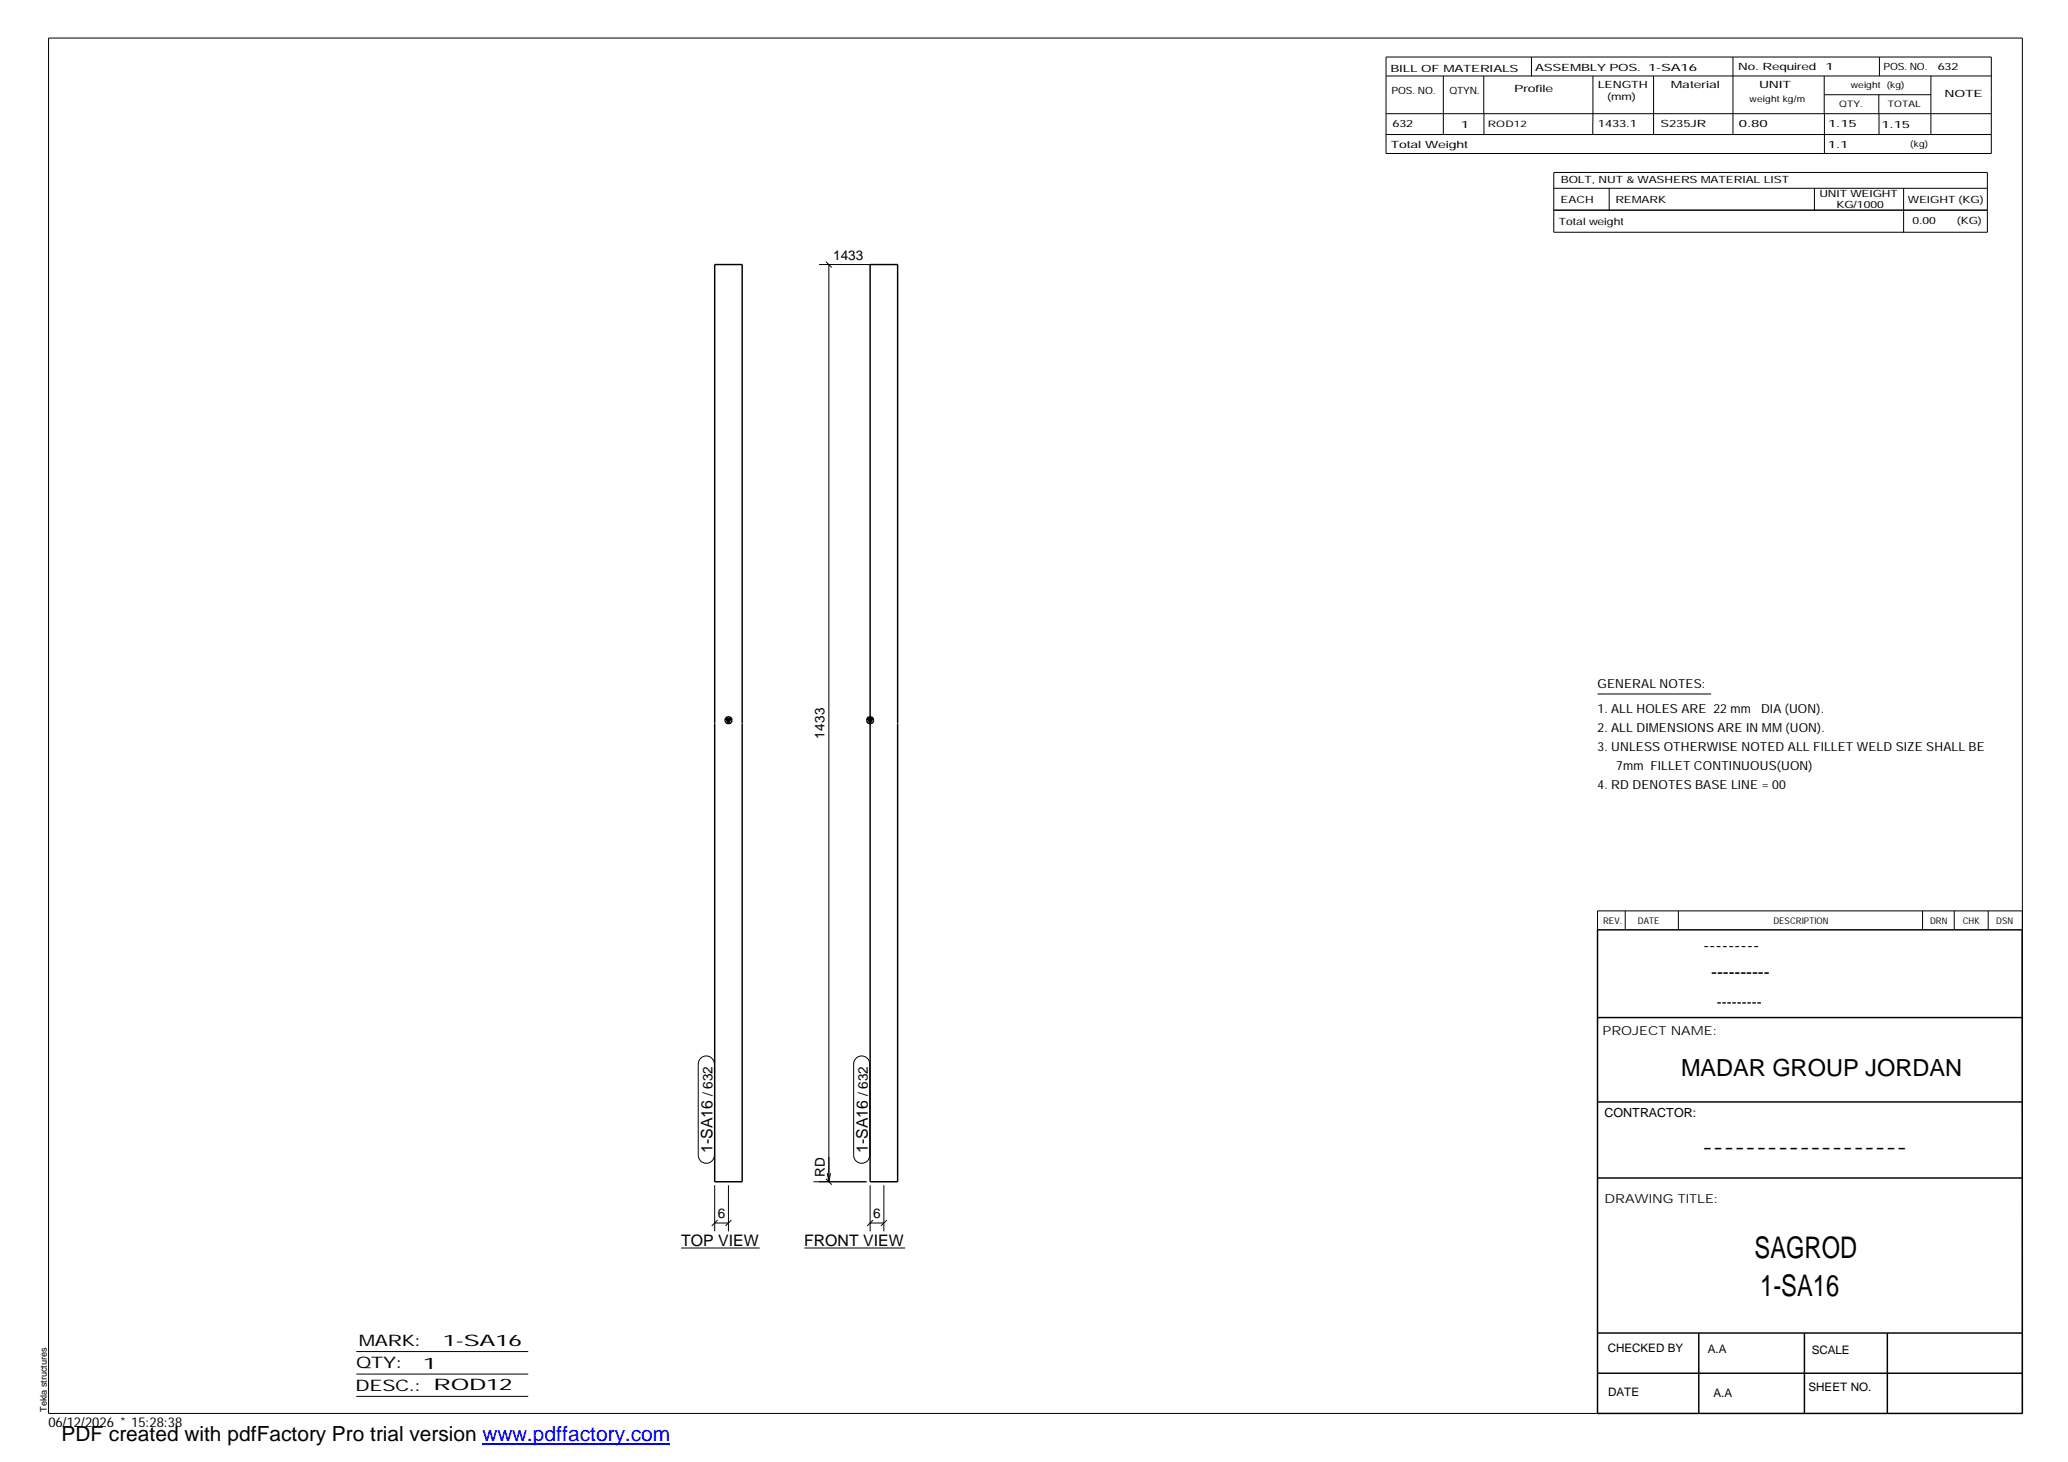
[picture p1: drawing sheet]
<svg xmlns="http://www.w3.org/2000/svg" width="420mm" height="297mm" viewBox="0 0 420 297" stroke-linecap="round" stroke-linejoin="round" font-family="sans-serif">
<defs><g id="words">
<g font-size="6.1">
<text x="356.5" y="255.5">SAGROD</text>
<text x="357.6" y="263.3">1-SA16</text>
</g>
<text font-size="4.8" x="341.5" y="218.6">MADAR GROUP JORDAN</text>
<text font-size="4.2" x="12.5" y="292.7">PDF created with pdfFactory Pro trial version www.pdffactory.com</text>
<g font-size="3.6">
<text x="346.1" y="193.2">---------</text>
<text x="347.7" y="198.6">----------</text>
<text x="345.8" y="234.2">-------------------</text>
</g>
<g font-size="3.2">
<text x="144.8" y="234.3" transform="rotate(-90 144.8 234.3)">1-SA16</text>
<text x="176.3" y="234.3" transform="rotate(-90 176.3 234.3)">1-SA16</text>
<text x="138.4" y="253.1">TOP VIEW</text>
<text x="163.4" y="253.1">FRONT VIEW</text>
<text x="72.9" y="273.5">MARK:</text>
<text x="90" y="273.5">1-SA16</text>
<text x="72.4" y="278">QTY:</text>
<text x="86" y="278.1">1</text>
<text x="72.2" y="282.6">DESC.:</text>
<text x="88.1" y="282.4">ROD12</text>
</g>
<text font-size="3" x="348.8" y="204.5">---------</text>
<g font-size="2.8">
<text x="169.3" y="52.9">1433</text>
<text x="167.5" y="150.1" transform="rotate(-90 167.5 150.1)">1433</text>
<text x="144.8" y="222.7" transform="rotate(-90 144.8 222.7)">/ 632</text>
<text x="176.3" y="222.7" transform="rotate(-90 176.3 222.7)">/ 632</text>
<text x="167.6" y="239.1" transform="rotate(-90 167.6 239.1)">RD</text>
<text x="145.8" y="247.6">6</text>
<text x="177.4" y="247.6">6</text>
<text x="9.8" y="290">06/12/2026 * 15:28:38</text>
</g>
<g font-size="2.5">
<text x="324.6" y="139.9">GENERAL NOTES:</text>
<text x="324.6" y="148.7">2. ALL DIMENSIONS ARE IN MM (UON).</text>
<text x="324.6" y="144.9">1. ALL HOLES ARE 22 mm</text>
<text x="357.8" y="144.9">DIA (UON).</text>
<text x="324.6" y="152.5">3. UNLESS OTHERWISE NOTED ALL FILLET WELD SIZE SHALL BE</text>
<text x="324.6" y="160.2">4. RD DENOTES BASE LINE = 00</text>
<text x="328.4" y="156.4">7mm FILLET CONTINUOUS(UON)</text>
<text x="325.6" y="210.3">PROJECT NAME:</text>
<text x="326" y="226.9">CONTRACTOR:</text>
<text x="326" y="244.4">DRAWING TITLE:</text>
</g>
<g font-size="2.4">
<text x="326.7" y="274.7">CHECKED BY</text>
<text x="347" y="275">A.A</text>
<text x="368.1" y="275.1">SCALE</text>
<text x="326.7" y="283.6">DATE</text>
<text x="348.1" y="283.9">A.A</text>
<text x="367.5" y="282.6">SHEET NO.</text>
</g>
<g font-size="2">
<text x="282.5" y="14.6">BILL OF MATERIALS</text>
<text x="311.9" y="14.4">ASSEMBLY POS.</text>
<text x="324.6" y="17.9">LENGTH</text>
<text x="334.9" y="14.4">1-SA16</text>
<text x="339.5" y="17.9">Material</text>
<text x="353.1" y="14.2">No. Required</text>
<text x="357.4" y="17.9">UNIT</text>
<text x="370.9" y="14.2">1</text>
<text x="382.7" y="14.2">POS. NO.</text>
<text x="393.7" y="14.3">632</text>
<text x="282.7" y="19.1">POS. NO.</text>
<text x="294.5" y="19">QTYN.</text>
<text x="307.6" y="18.7">Profile</text>
<text x="326.5" y="20.4">(mm)</text>
<text x="395.1" y="19.6">NOTE</text>
<text x="282.9" y="25.8">632</text>
<text x="296.8" y="26">1</text>
<text x="324.7" y="25.9">1433.1</text>
<text x="337.4" y="25.9">S235JR</text>
<text x="353.3" y="25.9">0.80</text>
<text x="371.4" y="25.9">1.15</text>
<text x="382.3" y="25.9">1.15</text>
<text x="282.6" y="30.1">Total Weight</text>
<text x="371.4" y="30">1.1</text>
<text x="317.1" y="41.3">EACH</text>
<text x="317.1" y="37.2">BOLT, NUT &amp; WASHERS MATERIAL LIST</text>
<text x="328.2" y="41.3">REMARK</text>
<text x="369.7" y="40.1">UNIT WEIGHT</text>
<text x="387.6" y="41.2">WEIGHT (KG)</text>
<text x="316.7" y="45.7">Total weight</text>
<text x="373.1" y="42.2">KG/1000</text>
<text x="388.6" y="45.6">0.00</text>
<text x="397.6" y="45.5">(KG)</text>
</g>
<g font-size="1.9">
<text x="325.7" y="187.8">REV.</text>
<text x="332.8" y="187.6">DATE</text>
<text x="360.3" y="187.7">DESCRIPTION</text>
<text x="392.1" y="187.6">DRN</text>
<text x="398.8" y="187.6">CHK</text>
<text x="405.6" y="187.7">DSN</text>
<text x="9.5" y="286.8" transform="rotate(-90 9.5 286.8)">Tekla structures</text>
</g>
<g font-size="1.8">
<text x="376" y="17.9">weight (kg)</text>
<text x="355.5" y="20.7">weight kg/m</text>
<text x="373.6" y="21.7">QTY.</text>
<text x="383.5" y="21.8">TOTAL</text>
<text x="302.3" y="25.9">ROD12</text>
<text x="388.1" y="29.8">(kg)</text>
</g>
</g></defs>
<g fill="none" stroke="#000" stroke-width=".3">
<path d="M145.2 147v93.1h5.6v-93.1M145.2 146.9v-93.2h5.6v93.2M147.4 146h1.1l-.5 1zM176.2 146h1.1l-.5 1zM176.8 146.9v-93.2h5.6v93.2M176.8 147v93.1h5.6v-93.1M324.6 188.9h86.2l.1 98.3h-86.3zM324.6 206.7h86.3M324.6 239.3h86.3M324.6 223.9h86.3M324.6 270.8h86.3M324.6 279h86.3"/>
<path d="M345.1 270.8v16.4M366.6 270.8v16.4M383.5 270.8v16.4"/>
<circle cx="148" cy="146.3" r=".7"/>
<circle cx="176.8" cy="146.3" r=".71"/>
</g>
<path d="M147.4 146h1.1l-.5 1zM176.2 146h1.1l-.5 1z" fill="#000"/>
<g fill="none" stroke="#000" stroke-width=".2">
<path d="M9.9 7.7h401v279.5h-401zM281.6 11.6h123v19.6h-123zM281.6 15.4h123M293.2 15.4v11.9M301.5 15.4v7.7M311.1 11.6v3.9M323.6 15.4v11.9M336 15.4v11.9M352.1 11.6v15.7M370.6 15.4v7.7M370.7 19.2h21.6M381.7 19.2v3.9"/>
<path d="M381.8 11.6v3.8M392.3 15.4v11.9M281.6 23.1h123M281.6 27.3h123M301.5 23.1v4.2M315.7 35h88.1v12.2h-88.1zM315.7 38.3h88.1M326.9 38.3v4.4M368.6 38.3v4.4M370.7 23.1v8.1M381.8 23.1v4.2M386.8 38.3v8.9"/>
<path d="M166.4 53.7h10.5M167.8 53.2l1.2 1.1M168.4 53.7v186.4M315.7 42.7h88.1M324.6 141h23M330.2 185.1v3.8M341 185.1v3.8M390.6 185.1v3.8M397 185.1v3.8M403.9 185.1v3.8M410.9 185.1h-86.3v3.8M142.3 215a1.65 1.65 0 0 1 1.8-.3 1.65 1.65 0 0 1 1.1 1.5v18.5a1.65 1.65 0 0 1-1.7 1.7 1.65 1.65 0 0 1-1.6-1.7v-18.5l.1-.7z"/>
<path d="M173.9 215a1.62 1.62 0 0 1 1.8-.3 1.62 1.62 0 0 1 1 1.5v18.5a1.63 1.63 0 0 1-1.6 1.7 1.63 1.63 0 0 1-1.7-1.7v-18.8zM167.8 239.5l1.2 1.2M168.1 238.4l.3 1.7M168.7 238.4l-.3 1.7M138.4 253.6h15.9M145.2 248.5h2.8M145.2 240.8v9.4M145.8 247.9l-1.2 1.2M148 240.8v9.4M148.6 247.9l-1.2 1.2M163.4 253.6h20.5M165.3 240.1h10.8"/>
<path d="M176.8 248.5h2.8M176.8 240.8v9.4M177.4 247.9l-1.2 1.2M179.6 240.8v9.4M180.2 247.9l-1.2 1.2M72.4 274.6h34.9M72.4 279.2h34.9M72.4 283.7h34.9"/>
</g>
<path d="M98 293.3h38.2" fill="none" stroke="#00f" stroke-width=".3"/>
<use href="#words"/>
</svg>
